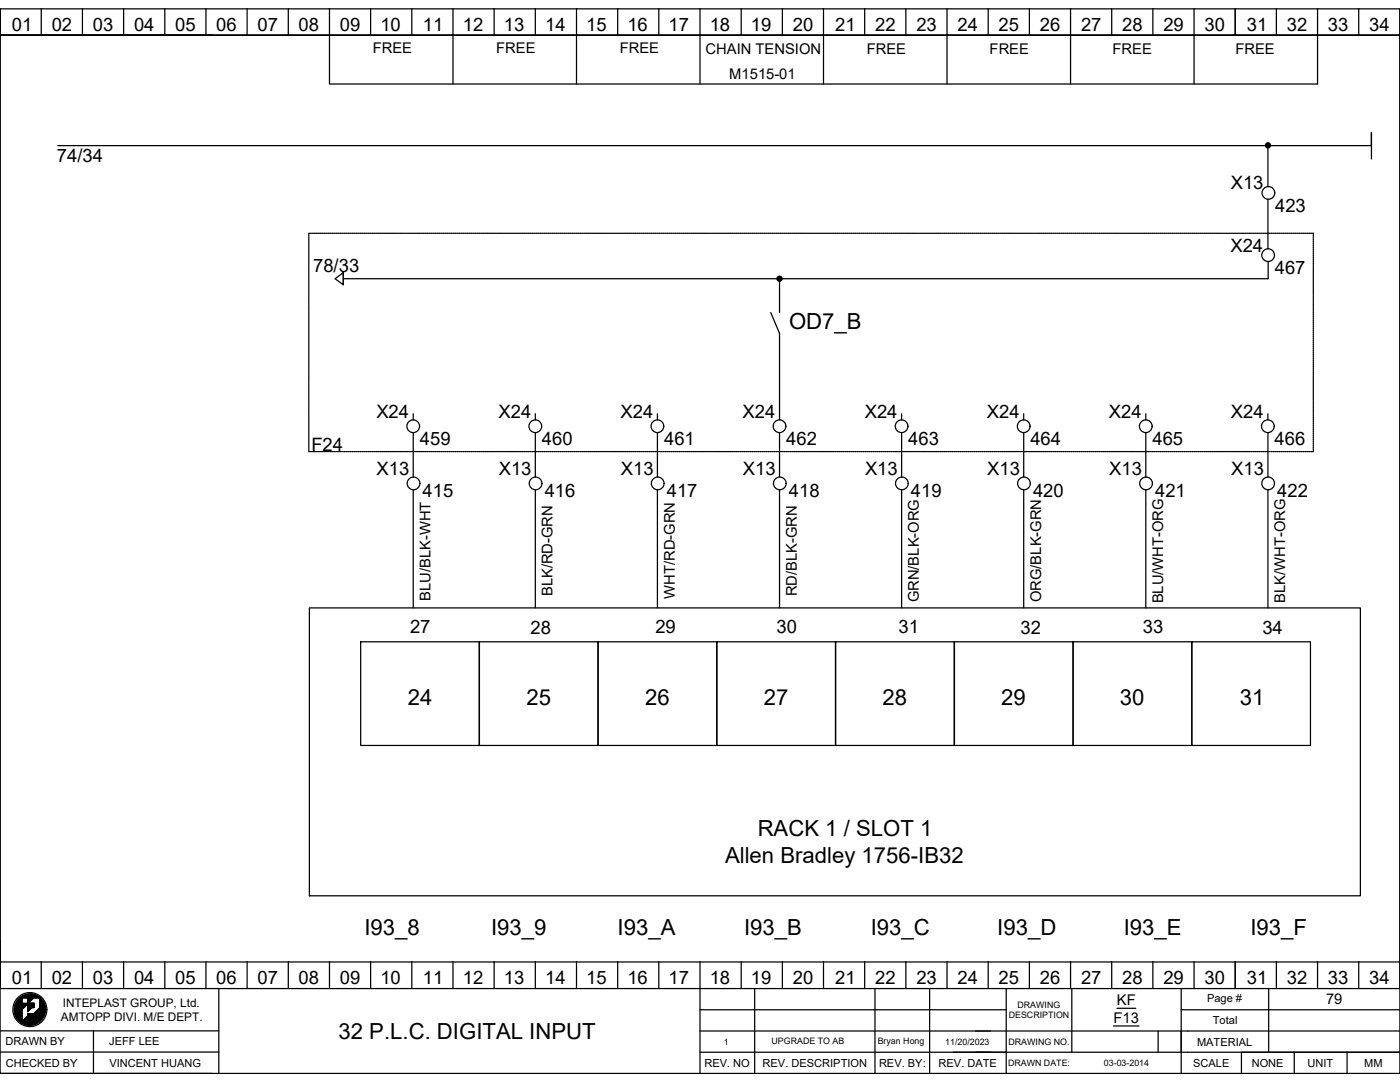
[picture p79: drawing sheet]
<svg xmlns="http://www.w3.org/2000/svg" width="279mm" height="216mm" viewBox="0 0 279 216" stroke-linecap="round" stroke-linejoin="round" font-family="sans-serif">
<defs><g id="words">
<g font-size="4.4">
<text x="157.5" y="65.6">OD7_B</text>
<text x="81.4" y="140.7">24</text>
<text x="105.1" y="140.7">25</text>
<text x="128.8" y="140.7">26</text>
<text x="152.4" y="140.7">27</text>
<text x="176.1" y="140.7">28</text>
<text x="199.8" y="140.7">29</text>
<text x="223.5" y="140.7">30</text>
<text x="247.4" y="140.7">31</text>
<text x="151.2" y="166.9">RACK 1 / SLOT 1</text>
<text x="144.7" y="172.2">Allen Bradley 1756-IB32</text>
<text x="72.7" y="186.5">I93_8</text>
<text x="98" y="186.5">I93_9</text>
<text x="123.3" y="186.5">I93_A</text>
<text x="148.5" y="186.5">I93_B</text>
<text x="173.8" y="186.5">I93_C</text>
<text x="199" y="186.5">I93_D</text>
<text x="224.3" y="186.5">I93_E</text>
<text x="249.5" y="186.5">I93_F</text>
<text x="67.6" y="207.3">32 P.L.C. DIGITAL INPUT</text>
</g>
<g font-size="3.7">
<text x="2.3" y="6.2">01</text>
<text x="10.3" y="6.2">02</text>
<text x="18.5" y="6.2">03</text>
<text x="26.7" y="6.2">04</text>
<text x="34.9" y="6.2">05</text>
<text x="43.2" y="6.2">06</text>
<text x="51.4" y="6.2">07</text>
<text x="59.6" y="6.2">08</text>
<text x="67.8" y="6.2">09</text>
<text x="75.9" y="6.2">10</text>
<text x="84.4" y="6.2">11</text>
<text x="92.4" y="6.2">12</text>
<text x="100.6" y="6.2">13</text>
<text x="108.8" y="6.2">14</text>
<text x="117" y="6.2">15</text>
<text x="125.2" y="6.2">16</text>
<text x="133.4" y="6.2">17</text>
<text x="141.6" y="6.2">18</text>
<text x="149.9" y="6.2">19</text>
<text x="158.2" y="6.2">20</text>
<text x="166.7" y="6.2">21</text>
<text x="174.7" y="6.2">22</text>
<text x="182.9" y="6.2">23</text>
<text x="191.1" y="6.2">24</text>
<text x="199.3" y="6.2">25</text>
<text x="207.5" y="6.2">26</text>
<text x="215.7" y="6.2">27</text>
<text x="224" y="6.2">28</text>
<text x="232.2" y="6.2">29</text>
<text x="240.4" y="6.2">30</text>
<text x="248.8" y="6.2">31</text>
<text x="256.8" y="6.2">32</text>
<text x="265" y="6.2">33</text>
<text x="273.2" y="6.2">34</text>
<text x="11.4" y="32.3">74/34</text>
<text x="245.6" y="37.8">X13</text>
<text x="254.5" y="42.3">423</text>
<text x="245.6" y="50.2">X24</text>
<text x="62.5" y="54.3">78/33</text>
<text x="254.4" y="54.7">467</text>
<text x="75.1" y="83.5">X24</text>
<text x="99.5" y="83.5">X24</text>
<text x="123.8" y="83.5">X24</text>
<text x="148.2" y="83.5">X24</text>
<text x="172.6" y="83.5">X24</text>
<text x="196.9" y="83.5">X24</text>
<text x="221.3" y="83.5">X24</text>
<text x="245.7" y="83.5">X24</text>
<text x="83.8" y="88.9">459</text>
<text x="108.2" y="88.9">460</text>
<text x="132.5" y="88.9">461</text>
<text x="156.9" y="88.9">462</text>
<text x="181.3" y="88.9">463</text>
<text x="205.6" y="88.9">464</text>
<text x="230" y="88.9">465</text>
<text x="254.4" y="88.9">466</text>
<text x="62.1" y="90">F24</text>
<text x="75.2" y="94.9">X13</text>
<text x="99.5" y="94.9">X13</text>
<text x="123.9" y="94.9">X13</text>
<text x="148.3" y="94.9">X13</text>
<text x="172.6" y="94.9">X13</text>
<text x="197" y="94.9">X13</text>
<text x="221.4" y="94.9">X13</text>
<text x="245.7" y="94.9">X13</text>
<text x="84.3" y="99.1">415</text>
<text x="108.7" y="99.1">416</text>
<text x="133.1" y="99.1">417</text>
<text x="157.4" y="99.1">418</text>
<text x="181.8" y="99.1">419</text>
<text x="206.2" y="99.1">420</text>
<text x="230.5" y="99.1">421</text>
<text x="254.9" y="99.1">422</text>
<text x="81.8" y="126.4">27</text>
<text x="105.9" y="126.4">28</text>
<text x="130.8" y="126.4">29</text>
<text x="155" y="126.4">30</text>
<text x="179.3" y="126.4">31</text>
<text x="203.7" y="126.4">32</text>
<text x="228.1" y="126.4">33</text>
<text x="251.9" y="126.5">34</text>
<text x="2.3" y="196.4">01</text>
<text x="10.3" y="196.4">02</text>
<text x="18.5" y="196.4">03</text>
<text x="26.7" y="196.4">04</text>
<text x="34.9" y="196.4">05</text>
<text x="43.2" y="196.4">06</text>
<text x="51.4" y="196.4">07</text>
<text x="59.6" y="196.4">08</text>
<text x="67.8" y="196.4">09</text>
<text x="75.9" y="196.4">10</text>
<text x="84.4" y="196.4">11</text>
<text x="92.4" y="196.4">12</text>
<text x="100.6" y="196.4">13</text>
<text x="108.8" y="196.4">14</text>
<text x="117" y="196.4">15</text>
<text x="125.2" y="196.4">16</text>
<text x="133.4" y="196.4">17</text>
<text x="141.6" y="196.4">18</text>
<text x="149.9" y="196.4">19</text>
<text x="158.2" y="196.4">20</text>
<text x="166.7" y="196.4">21</text>
<text x="174.7" y="196.4">22</text>
<text x="182.9" y="196.4">23</text>
<text x="191.1" y="196.4">24</text>
<text x="199.3" y="196.4">25</text>
<text x="207.5" y="196.4">26</text>
<text x="215.7" y="196.4">27</text>
<text x="224" y="196.4">28</text>
<text x="232.2" y="196.4">29</text>
<text x="240.4" y="196.4">30</text>
<text x="248.8" y="196.4">31</text>
<text x="256.8" y="196.4">32</text>
<text x="265" y="196.4">33</text>
<text x="273.2" y="196.4">34</text>
</g>
<g font-size="2.9">
<text x="74.4" y="10.7">FREE</text>
<text x="99" y="10.7">FREE</text>
<text x="123.7" y="10.7">FREE</text>
<text x="140.8" y="10.7">CHAIN TENSION</text>
<text x="173" y="10.8">FREE</text>
<text x="197.5" y="10.8">FREE</text>
<text x="222" y="10.8">FREE</text>
<text x="246.5" y="10.8">FREE</text>
<text x="145.5" y="15.8">M1515-01</text>
<text x="85.9" y="119.9" transform="rotate(-90 85.9 119.9)">BLU/BLK-WHT</text>
<text x="110.3" y="119" transform="rotate(-90 110.3 119)">BLK/RD-GRN</text>
<text x="134.7" y="119.5" transform="rotate(-90 134.7 119.5)">WHT/RD-GRN</text>
<text x="159" y="119" transform="rotate(-90 159 119)">RD/BLK-GRN</text>
<text x="183.4" y="120.2" transform="rotate(-90 183.4 120.2)">GRN/BLK-ORG</text>
<text x="207.8" y="120.2" transform="rotate(-90 207.8 120.2)">ORG/BLK-GRN</text>
<text x="232.1" y="120.4" transform="rotate(-90 232.1 120.4)">BLU/WHT-ORG</text>
<text x="256.5" y="120.3" transform="rotate(-90 256.5 120.3)">BLK/WHT-ORG</text>
<text x="222.9" y="200.6">KF</text>
<text x="264.6" y="200.4">79</text>
<text x="222.2" y="204.1">F13</text>
</g>
<g font-size="2.4">
<text x="12.2" y="203.7">AMTOPP DIVI. M/E DEPT.</text>
<text x="12.5" y="200.9">INTEPLAST GROUP, Ltd.</text>
</g>
<g font-size="2.2">
<text x="240.9" y="199.9">Page #</text>
<text x="1.1" y="208.6">DRAWN BY</text>
<text x="21.8" y="208.6">JEFF LEE</text>
<text x="238.9" y="208.6">MATERIAL</text>
<text x="242.1" y="204.4">Total</text>
<text x="1.1" y="212.8">CHECKED BY</text>
<text x="21.8" y="212.8">VINCENT HUANG</text>
<text x="140.6" y="212.9">REV. NO</text>
<text x="152.2" y="212.9">REV. DESCRIPTION</text>
<text x="175.4" y="212.9">REV. BY:</text>
<text x="187.3" y="212.9">REV. DATE</text>
<text x="238.1" y="212.9">SCALE</text>
<text x="249.8" y="212.9">NONE</text>
<text x="260.9" y="212.9">UNIT</text>
<text x="272.3" y="212.9">MM</text>
</g>
<g font-size="1.8">
<text x="201.3" y="203.2">DESCRIPTION</text>
<text x="203.1" y="201.1">DRAWING</text>
<text x="144.4" y="208.5">1</text>
<text x="154" y="208.4">UPGRADE TO AB</text>
<text x="175.2" y="208.3">Bryan Hong</text>
<text x="188.6" y="208.4">11/20/2023</text>
<text x="201.3" y="208.5">DRAWING NO.</text>
<text x="201.2" y="212.7">DRAWN DATE:</text>
<text x="220.3" y="212.7">03-03-2014</text>
</g>
</g></defs>
<g fill="none" stroke="#000" stroke-width=".25">
<path d="M0 1.8h279.4v212.4h-279.4zM0 7v-5.2v190.1v-4.2M8.2 1.7v5.3M16.5 1.7v5.3M24.7 1.7v5.3M32.9 1.7v5.3M41.1 1.7v5.3M42.4 7h-42.4h279.4M49.3 1.7v5.3M57.5 1.7v5.3M65.8 1.7v15.1h197.1v-15.1M74 1.7v5.3"/>
<path d="M82.2 1.7v5.3M90.4 1.7v15.1M98.6 1.7v5.3M106.8 1.7v5.3M115.1 1.7v15.1M123.3 1.7v5.3M131.5 1.7v5.3M139.7 1.7v15.1M147.9 1.7v5.3M156.1 1.7v5.3M164.3 1.7v15.1M172.6 1.7v5.3"/>
<path d="M180.8 1.7v5.3M189 1.7v15.1M197.2 1.7v5.3M205.4 1.7v5.3M213.7 1.7v15.1M221.9 1.7v5.3M230.1 1.7v5.3M238.3 1.7v15.1M246.5 1.7v5.3M254.7 1.7v5.3M271.2 1.7v5.3M279.4 1.8v195.5h-279.4v-5.4h279.4"/>
<path d="M11.5 29.1h262.2v-2.7v5.3M252.8 28.6l-.2 .2M253 29.1v8.1M253 39.8v9.8M253.1 28.5l-.5 .5M253.2 28.6l-.6 .6M253.3 28.6l-.6 .7M253.4 28.7l-.6 .7M253.5 29.2l-.2 .2M253.5 28.8l-.6 .7M253.5 29l-.5 .5M61.6 46.9v.2"/>
<path d="M61.6 47.2v.3M61.6 47.6v.3M61.6 48v.3M61.6 48.4v.3M61.6 48.8v.3M61.6 49.2v.3M61.6 49.6v.3M61.6 50v.3M61.6 50.4v.3M61.6 50.8v.3M61.6 51.2v.3M61.6 51.6v.3"/>
<path d="M61.6 52v.3M61.6 52.4v.3M61.6 52.8v.2M61.6 53.2v.2M61.6 53.6v.2M61.6 54v.2M61.6 54.4v.2M61.6 54.8v.2M61.6 55.2v.2M61.6 55.6v.2M61.6 55.9v.3M61.6 56.3v.3"/>
<path d="M61.6 56.7v.3M61.6 57.1v.3M61.6 57.5v.3M61.6 57.9v.3M61.6 58.3v.3M61.6 58.7v.3M61.6 59.1v.3M61.6 59.5v.3M61.6 59.9v.3M61.8 46.6h-.2v.1M61.9 46.6h.3M62.3 46.6h.3"/>
<path d="M62.7 46.6h.3M63.1 46.6h.3M63.5 46.6h.3M63.9 46.6h.3M64.3 46.6h.2M64.7 46.6h.2M65.1 46.6h.2M65.5 46.6h.2M65.9 46.6h.2M66.3 46.6h.2M66.7 46.6h.2M67.1 46.6h.2"/>
<path d="M67.4 46.6h.3M67.8 46.6h.3M68.2 46.6h.3M68.5 54.4v2.4l-1.6-1.2 1.6-1.2v2.4M68.6 46.6h.3M69 46.6h.3M69.4 46.6h.3M69.8 46.6h.3M70.2 46.6h.3M70.6 46.6h.3M71 46.6h.3M71.4 46.6h.3"/>
<path d="M71.8 46.6h.3M72.2 46.6h.3M72.6 46.6h.3M73 46.6h.2M73.4 46.6h.2M73.8 46.6h.2M74.2 46.6h.2M74.6 46.6h.2M75 46.6h.2M75.4 46.6h.2M75.8 46.6h.2M76.1 46.6h.3"/>
<path d="M76.5 46.6h.3M76.9 46.6h.3M77.3 46.6h.3M77.7 46.6h.3M78.1 46.6h.3M78.5 46.6h.3M78.9 46.6h.3M79.3 46.6h.3M79.7 46.6h.3M80.1 46.6h.3M80.5 46.6h.3M80.9 46.6h.3"/>
<path d="M81.3 46.6h.2M81.7 46.6h.2M82.1 46.6h.2M82.5 46.6h.2M82.9 46.6h.2M83.3 46.6h.2M83.7 46.6h.2M84 46.6h.3M84.4 46.6h.3M84.8 46.6h.3M85.2 46.6h.3M85.6 46.6h.3"/>
<path d="M86 46.6h.3M86.4 46.6h.3M86.8 46.6h.3M87.2 46.6h.3M87.6 46.6h.3M88 46.6h.3M88.4 46.6h.3M88.8 46.6h.3M89.2 46.6h.3M89.6 46.6h.2M90 46.6h.2M90.4 46.6h.2"/>
<path d="M90.8 46.6h.2M91.2 46.6h.2M91.6 46.6h.2M92 46.6h.2M92.4 46.6h.2M92.7 46.6h.3M93.1 46.6h.3M93.5 46.6h.3M93.9 46.6h.3M94.3 46.6h.3M94.7 46.6h.3M95.1 46.6h.3"/>
<path d="M95.5 46.6h.3M95.9 46.6h.3M96.3 46.6h.3M96.7 46.6h.3M97.1 46.6h.3M97.5 46.6h.3M97.9 46.6h.2M98.3 46.6h.2M98.7 46.6h.2M99.1 46.6h.2M99.5 46.6h.2M99.9 46.6h.2"/>
<path d="M100.3 46.6h.2M100.7 46.6h.2M101 46.6h.3M101.4 46.6h.3M101.8 46.6h.3M102.2 46.6h.3M102.6 46.6h.3M103 46.6h.3M103.4 46.6h.3M103.8 46.6h.3M104.2 46.6h.3M104.6 46.6h.3"/>
<path d="M105 46.6h.3M105.4 46.6h.3M105.8 46.6h.3M106.2 46.6h.3M106.6 46.6h.2M107 46.6h.2M107.4 46.6h.2M107.8 46.6h.2M108.2 46.6h.2M108.6 46.6h.2M109 46.6h.2M109.4 46.6h.2"/>
<path d="M109.7 46.6h.3M110.1 46.6h.3M110.5 46.6h.3M110.9 46.6h.3M111.3 46.6h.3M111.7 46.6h.3M112.1 46.6h.3M112.5 46.6h.3M112.9 46.6h.3M113.3 46.6h.3M113.7 46.6h.3M114.1 46.6h.3"/>
<path d="M114.5 46.6h.3M114.9 46.6h.2M115.3 46.6h.2M115.7 46.6h.2M116.1 46.6h.2M116.5 46.6h.2M116.9 46.6h.2M117.3 46.6h.2M117.7 46.6h.2M118 46.6h.3M118.4 46.6h.3M118.8 46.6h.3"/>
<path d="M119.2 46.6h.3M119.6 46.6h.3M120 46.6h.3M120.4 46.6h.3M120.8 46.6h.3M121.2 46.6h.3M121.6 46.6h.3M122 46.6h.3M122.4 46.6h.3M122.8 46.6h.3M123.2 46.6h.2M123.6 46.6h.2"/>
<path d="M124 46.6h.2M124.4 46.6h.2M124.8 46.6h.2M125.2 46.6h.2M125.6 46.6h.2M126 46.6h.2M126.3 46.6h.3M126.7 46.6h.3M127.1 46.6h.3M127.5 46.6h.3M127.9 46.6h.3M128.3 46.6h.3"/>
<path d="M128.7 46.6h.3M129.1 46.6h.3M129.5 46.6h.3M129.9 46.6h.3M130.3 46.6h.3M130.7 46.6h.3M131.1 46.6h.3M131.5 46.6h.3M131.9 46.6h.2M132.3 46.6h.2M132.7 46.6h.2M133.1 46.6h.2"/>
<path d="M133.5 46.6h.2M133.9 46.6h.2M134.3 46.6h.2M134.7 46.6h.2M135 46.6h.3M135.4 46.6h.3M135.8 46.6h.3M136.2 46.6h.3M136.6 46.6h.3M137 46.6h.3M137.4 46.6h.3M137.8 46.6h.3"/>
<path d="M138.2 46.6h.3M138.6 46.6h.3M139 46.6h.3M139.4 46.6h.3M139.8 46.6h.3M140.2 46.6h.3M140.6 46.6h.2M141 46.6h.2M141.4 46.6h.2M141.8 46.6h.2M142.2 46.6h.2M142.6 46.6h.2"/>
<path d="M143 46.6h.2M143.3 46.6h.3M143.7 46.6h.3M144.1 46.6h.3M144.5 46.6h.3M144.9 46.6h.3M145.3 46.6h.3M145.7 46.6h.3M146.1 46.6h.3M146.5 46.6h.3M146.9 46.6h.3M147.3 46.6h.3"/>
<path d="M147.7 46.6h.3M148.1 46.6h.3M148.5 46.6h.2M148.9 46.6h.2M149.3 46.6h.2M149.7 46.6h.2M150.1 46.6h.2M150.5 46.6h.2M150.9 46.6h.2M151.3 46.6h.2M151.6 46.6h.3M152 46.6h.3"/>
<path d="M152.4 46.6h.3M152.8 46.6h.3M153.2 46.6h.3M153.6 46.6h.3M154 46.6h.3M154.4 46.6h.3M154.8 46.6h.3M155.2 46.6h.3M155.4 55.2l-.3 .2M155.6 55.6v6.8M155.6 55.1l-.5 .5M155.6 46.6h.3"/>
<path d="M155.7 55.2l-.6 .6M155.9 55.2l-.7 .7M156 55.3l-.7 .7M156 46.6h.3M156 55.8l-.2 .2M156 55.4l-.6 .7M156.1 55.6l-.6 .5M156.4 46.6h.3M156.8 46.6h.3M157.2 46.6h.2M157.6 46.6h.2M158 46.6h.2"/>
<path d="M158.4 46.6h.2M158.8 46.6h.2M159.2 46.6h.2M159.6 46.6h.2M160 46.6h.2M160.3 46.6h.3M160.7 46.6h.3M161.1 46.6h.3M161.5 46.6h.3M161.9 46.6h.3M162.3 46.6h.3M162.7 46.6h.3"/>
<path d="M163.1 46.6h.3M163.5 46.6h.3M163.9 46.6h.3M164.3 46.6h.3M164.7 46.6h.3M165.1 46.6h.3M165.5 46.6h.3M165.9 46.6h.2M166.3 46.6h.2M166.7 46.6h.2M167.1 46.6h.2M167.5 46.6h.2"/>
<path d="M167.9 46.6h.2M168.3 46.6h.2M168.7 46.6h.2M169 46.6h.3M169.4 46.6h.3M169.8 46.6h.3M170.2 46.6h.3M170.6 46.6h.3M171 46.6h.3M171.4 46.6h.3M171.8 46.6h.3M172.2 46.6h.3"/>
<path d="M172.6 46.6h.3M173 46.6h.3M173.4 46.6h.3M173.8 46.6h.3M174.2 46.6h.2M174.6 46.6h.2M175 46.6h.2M175.4 46.6h.2M175.8 46.6h.2M176.2 46.6h.2M176.6 46.6h.2M177 46.6h.2"/>
<path d="M177.3 46.6h.3M177.7 46.6h.3M178.1 46.6h.3M178.5 46.6h.3M178.9 46.6h.3M179.3 46.6h.3M179.7 46.6h.3M180.1 46.6h.3M180.5 46.6h.3M180.9 46.6h.3M181.3 46.6h.3M181.7 46.6h.3"/>
<path d="M182.1 46.6h.3M182.5 46.6h.2M182.9 46.6h.2M183.3 46.6h.2M183.7 46.6h.2M184.1 46.6h.2M184.5 46.6h.2M184.9 46.6h.2M185.3 46.6h.2M185.6 46.6h.3M186 46.6h.3M186.4 46.6h.3"/>
<path d="M186.8 46.6h.3M187.2 46.6h.3M187.6 46.6h.3M188 46.6h.3M188.4 46.6h.3M188.8 46.6h.3M189.2 46.6h.3M189.6 46.6h.3M190 46.6h.3M190.4 46.6h.3M190.8 46.6h.3M191.2 46.6h.2"/>
<path d="M191.6 46.6h.2M192 46.6h.2M192.4 46.6h.2M192.8 46.6h.2M193.2 46.6h.2M193.6 46.6h.2M194 46.6h.2M194.3 46.6h.3M194.7 46.6h.3M195.1 46.6h.3M195.5 46.6h.3M195.9 46.6h.3"/>
<path d="M196.3 46.6h.3M196.7 46.6h.3M197.1 46.6h.3M197.5 46.6h.3M197.9 46.6h.3M198.3 46.6h.3M198.7 46.6h.3M199.1 46.6h.3M199.5 46.6h.2M199.9 46.6h.2M200.3 46.6h.2M200.7 46.6h.2"/>
<path d="M201.1 46.6h.2M201.5 46.6h.2M201.9 46.6h.2M202.3 46.6h.2M202.6 46.6h.3M203 46.6h.3M203.4 46.6h.3M203.8 46.6h.3M204.2 46.6h.3M204.6 46.6h.3M205 46.6h.3M205.4 46.6h.3"/>
<path d="M205.8 46.6h.3M206.2 46.6h.3M206.6 46.6h.3M207 46.6h.3M207.4 46.6h.3M207.8 46.6h.2M208.2 46.6h.2M208.6 46.6h.2M209 46.6h.2M209.4 46.6h.2M209.8 46.6h.2M210.2 46.6h.2"/>
<path d="M210.6 46.6h.2M210.9 46.6h.3M211.3 46.6h.3M211.7 46.6h.3M212.1 46.6h.3M212.5 46.6h.3M212.9 46.6h.3M213.3 46.6h.3M213.7 46.6h.3M214.1 46.6h.3M214.5 46.6h.3M214.9 46.6h.3"/>
<path d="M215.3 46.6h.3M215.7 46.6h.3M216.1 46.6h.2M216.5 46.6h.2M216.9 46.6h.2M217.3 46.6h.2M217.7 46.6h.2M218.1 46.6h.2M218.5 46.6h.2M218.9 46.6h.2M219.2 46.6h.3M219.6 46.6h.3"/>
<path d="M220 46.6h.3M220.4 46.6h.3M220.8 46.6h.3M221.2 46.6h.3M221.6 46.6h.3M222 46.6h.3M222.4 46.6h.3M222.8 46.6h.3M223.2 46.6h.3M223.6 46.6h.3M224 46.6h.3M224.4 46.6h.3"/>
<path d="M224.8 46.6h.2M225.2 46.6h.2M225.6 46.6h.2M226 46.6h.2M226.4 46.6h.2M226.8 46.6h.2M227.2 46.6h.2M227.6 46.6h.2M227.9 46.6h.3M228.3 46.6h.3M228.7 46.6h.3M229.1 46.6h.3"/>
<path d="M229.5 46.6h.3M229.9 46.6h.3M230.3 46.6h.3M230.7 46.6h.3M231.1 46.6h.3M231.5 46.6h.3M231.9 46.6h.3M232.3 46.6h.3M232.7 46.6h.3M233.1 46.6h.3M233.5 46.6h.2M233.9 46.6h.2"/>
<path d="M234.3 46.6h.2M234.7 46.6h.2M235.1 46.6h.2M235.5 46.6h.2M235.9 46.6h.2M236.3 46.6h.2M236.6 46.6h.3M237 46.6h.3M237.4 46.6h.3M237.8 46.6h.3M238.2 46.6h.3M238.6 46.6h.3"/>
<path d="M239 46.6h.3M239.4 46.6h.3M239.8 46.6h.3M240.2 46.6h.3M240.6 46.6h.3M241 46.6h.3M241.4 46.6h.3M241.8 46.6h.2M242.2 46.6h.2M242.6 46.6h.2M243 46.6h.2M243.4 46.6h.2"/>
<path d="M243.8 46.6h.2M244.2 46.6h.2M244.5 46.6h.3M244.9 46.6h.3M245.3 46.6h.3M245.7 46.6h.3M246.1 46.6h.3M246.5 46.6h.3M246.9 46.6h.3M247.3 46.6h.3M247.7 46.6h.3M248.1 46.6h.3"/>
<path d="M248.5 46.6h.3M248.9 46.6h.3M249.3 46.6h.3M249.7 46.6h.3M250.1 46.6h.2M250.5 46.6h.2M250.9 46.6h.2M251.3 46.6h.2M251.7 46.6h.2M252.1 46.6h.2M252.5 46.6h.2M252.9 46.6h.2"/>
<path d="M253.1 52.2v3.4h-184.6M253.2 46.6h.3M253.6 46.6h.3M254 46.6h.3M254.4 46.6h.3M254.8 46.6h.3M255.2 46.6h.3M255.6 46.6h.3M256 46.6h.3M256.4 46.6h.3M256.8 46.6h.3M257.2 46.6h.3"/>
<path d="M257.6 46.6h.3M258 46.6h.3M258.4 46.6h.3M258.8 46.6h.2M259.2 46.6h.2M259.6 46.6h.2M260 46.6h.2M260.4 46.6h.2M260.8 46.6h.2M261.2 46.6h.2M261.6 46.6h.2M261.9 46.6h.2v.1"/>
<path d="M262.1 46.9v.2M262.1 47.2v.3M262.1 47.6v.3M262.1 48v.3M262.1 48.4v.3M262.1 48.8v.3M262.1 49.2v.3M262.1 49.6v.3M262.1 50v.3M262.1 50.4v.3M262.1 50.8v.3M262.1 51.2v.3"/>
<path d="M262.1 51.6v.3M262.1 52v.3M262.1 52.4v.3M262.1 52.8v.2M262.1 53.2v.2M262.1 53.6v.2M262.1 54v.2M262.1 54.4v.2M262.1 54.8v.2M262.1 55.2v.2M262.1 55.6v.2M262.1 55.9v.3"/>
<path d="M262.1 56.3v.3M262.1 56.7v.3M262.1 57.1v.3M262.1 57.5v.3M262.1 57.9v.3M262.1 58.3v.3M262.1 58.7v.3M262.1 59.1v.3M262.1 59.5v.3M262.1 59.9v.3M61.6 60.3v.3M61.6 60.7v.3"/>
<path d="M61.6 61.1v.3M61.6 61.5v.2M61.6 61.9v.2M61.6 62.3v.2M61.6 62.7v.2M61.6 63.1v.2M61.6 63.5v.2M61.6 63.9v.2M61.6 64.2v.3M61.6 64.6v.3M61.6 65v.3M61.6 65.4v.3"/>
<path d="M61.6 65.8v.3M61.6 66.2v.3M61.6 66.6v.3M61.6 67v.3M61.6 67.4v.3M61.6 67.8v.3M61.6 68.2v.3M61.6 68.6v.3M61.6 69v.3M61.6 69.4v.2M61.6 69.8v.2M61.6 70.2v.2"/>
<path d="M61.6 70.6v.2M61.6 71v.2M61.6 71.4v.2M61.6 71.8v.2M61.6 72.2v.2M61.6 72.5v.3M61.6 72.9v.3M61.6 73.3v.3M61.6 73.7v.3M61.6 74.1v.3M61.6 74.5v.3M61.6 74.9v.3"/>
<path d="M61.6 75.3v.3M61.6 75.7v.3M61.6 76.1v.3M61.6 76.5v.3M61.6 76.9v.3M61.6 77.3v.3M61.6 77.7v.3M61.6 78.1v.2M61.6 78.5v.2M61.6 78.9v.2M61.6 79.3v.2M61.6 79.7v.2"/>
<path d="M153.8 62.4l1.8 4.1v17.3M262.1 60.3v.3M262.1 60.7v.3M262.1 61.1v.3M262.1 61.5v.2M262.1 61.9v.2M262.1 62.3v.2M262.1 62.7v.2M262.1 63.1v.2M262.1 63.5v.2M262.1 63.9v.2M262.1 64.2v.3"/>
<path d="M262.1 64.6v.3M262.1 65v.3M262.1 65.4v.3M262.1 65.8v.3M262.1 66.2v.3M262.1 66.6v.3M262.1 67v.3M262.1 67.4v.3M262.1 67.8v.3M262.1 68.2v.3M262.1 68.6v.3M262.1 69v.3"/>
<path d="M262.1 69.4v.2M262.1 69.8v.2M262.1 70.2v.2M262.1 70.6v.2M262.1 71v.2M262.1 71.4v.2M262.1 71.8v.2M262.1 72.2v.2M262.1 72.5v.3M262.1 72.9v.3M262.1 73.3v.3M262.1 73.7v.3"/>
<path d="M262.1 74.1v.3M262.1 74.5v.3M262.1 74.9v.3M262.1 75.3v.3M262.1 75.7v.3M262.1 76.1v.3M262.1 76.5v.3M262.1 76.9v.3M262.1 77.3v.3M262.1 77.7v.3M262.1 78.1v.2M262.1 78.5v.2"/>
<path d="M262.1 78.9v.2M262.1 79.3v.2M262.1 79.7v.2M61.6 89.9v.2h.2M61.6 80.1v.2M61.6 80.5v.2M61.6 80.9v.2M61.6 81.2v.3M61.6 81.6v.3M61.6 82v.3M61.6 82.4v.3M61.6 82.8v.3"/>
<path d="M61.6 83.2v.3M61.6 83.6v.3M61.6 84v.3M61.6 84.4v.3M61.6 84.8v.3M61.6 85.2v.3M61.6 85.6v.3M61.6 86v.3M61.6 86.4v.3M61.6 86.8v.2M61.6 87.2v.2M61.6 87.6v.2"/>
<path d="M61.6 88v.2M61.6 88.4v.2M61.6 88.8v.2M61.6 89.2v.2M61.6 89.6v.2M61.9 90.1h.3M62.3 90.1h.3M62.7 90.1h.3M63.1 90.1h.3M63.5 90.1h.3M63.9 90.1h.3M64.3 90.1h.2"/>
<path d="M64.7 90.1h.2M65.1 90.1h.2M65.5 90.1h.2M65.9 90.1h.2M66.3 90.1h.2M66.7 90.1h.2M67.1 90.1h.2M67.4 90.1h.3M67.8 90.1h.3M68.2 90.1h.3M68.6 90.1h.3M69 90.1h.3"/>
<path d="M69.4 90.1h.3M69.8 90.1h.3M70.2 90.1h.3M70.6 90.1h.3M71 90.1h.3M71.4 90.1h.3M71.8 90.1h.3M72.2 90.1h.3M72.6 90.1h.3M73 90.1h.2M73.4 90.1h.2M73.8 90.1h.2"/>
<path d="M74.2 90.1h.2M74.6 90.1h.2M75 90.1h.2M75.4 90.1h.2M75.8 90.1h.2M76.1 90.1h.3M76.5 90.1h.3M76.9 90.1h.3M77.3 90.1h.3M77.7 90.1h.3M78.1 90.1h.3M78.5 90.1h.3"/>
<path d="M78.9 90.1h.3M79.3 90.1h.3M79.7 90.1h.3M80.1 90.1h.3M80.5 90.1h.3M80.9 90.1h.3M81.3 90.1h.2M81.7 90.1h.2M82.1 90.1h.2M82.5 82.6v1.2M82.5 86.3v8.9M82.5 97.7v23.6"/>
<path d="M82.5 90.1h.2M82.9 90.1h.2M83.3 90.1h.2M83.7 90.1h.2M84 90.1h.3M84.4 90.1h.3M84.8 90.1h.3M85.2 90.1h.3M85.6 90.1h.3M86 90.1h.3M86.4 90.1h.3M86.8 90.1h.3"/>
<path d="M87.2 90.1h.3M87.6 90.1h.3M88 90.1h.3M88.4 90.1h.3M88.8 90.1h.3M89.2 90.1h.3M89.6 90.1h.2M90 90.1h.2M90.4 90.1h.2M90.8 90.1h.2M91.2 90.1h.2M91.6 90.1h.2"/>
<path d="M92 90.1h.2M92.4 90.1h.2M92.7 90.1h.3M93.1 90.1h.3M93.5 90.1h.3M93.9 90.1h.3M94.3 90.1h.3M94.7 90.1h.3M95.1 90.1h.3M95.5 90.1h.3M95.9 90.1h.3M96.3 90.1h.3"/>
<path d="M96.7 90.1h.3M97.1 90.1h.3M97.5 90.1h.3M97.9 90.1h.2M98.3 90.1h.2M98.7 90.1h.2M99.1 90.1h.2M99.5 90.1h.2M99.9 90.1h.2M100.3 90.1h.2M100.7 90.1h.2M101 90.1h.3"/>
<path d="M101.4 90.1h.3M101.8 90.1h.3M102.2 90.1h.3M102.6 90.1h.3M103 90.1h.3M103.4 90.1h.3M103.8 90.1h.3M104.2 90.1h.3M104.6 90.1h.3M105 90.1h.3M105.4 90.1h.3M105.8 90.1h.3"/>
<path d="M106.2 90.1h.3M106.6 90.1h.2M106.8 82.6v1.2M106.8 86.3v8.9M106.8 97.7v23.6M107 90.1h.2M107.4 90.1h.2M107.8 90.1h.2M108.2 90.1h.2M108.6 90.1h.2M109 90.1h.2M109.4 90.1h.2"/>
<path d="M109.7 90.1h.3M110.1 90.1h.3M110.5 90.1h.3M110.9 90.1h.3M111.3 90.1h.3M111.7 90.1h.3M112.1 90.1h.3M112.5 90.1h.3M112.9 90.1h.3M113.3 90.1h.3M113.7 90.1h.3M114.1 90.1h.3"/>
<path d="M114.5 90.1h.3M114.9 90.1h.2M115.3 90.1h.2M115.7 90.1h.2M116.1 90.1h.2M116.5 90.1h.2M116.9 90.1h.2M117.3 90.1h.2M117.7 90.1h.2M118 90.1h.3M118.4 90.1h.3M118.8 90.1h.3"/>
<path d="M119.2 90.1h.3M119.6 90.1h.3M120 90.1h.3M120.4 90.1h.3M120.8 90.1h.3M121.2 90.1h.3M121.6 90.1h.3M122 90.1h.3M122.4 90.1h.3M122.8 90.1h.3M123.2 90.1h.2M123.6 90.1h.2"/>
<path d="M124 90.1h.2M124.4 90.1h.2M124.8 90.1h.2M125.2 90.1h.2M125.6 90.1h.2M126 90.1h.2M126.3 90.1h.3M126.7 90.1h.3M127.1 90.1h.3M127.5 90.1h.3M127.9 90.1h.3M128.3 90.1h.3"/>
<path d="M128.7 90.1h.3M129.1 90.1h.3M129.5 90.1h.3M129.9 90.1h.3M130.3 90.1h.3M130.7 90.1h.3M131.1 90.1h.3M131.2 82.6v1.2M131.2 86.3v8.9M131.2 97.7v23.6M131.5 90.1h.3M131.9 90.1h.2"/>
<path d="M132.3 90.1h.2M132.7 90.1h.2M133.1 90.1h.2M133.5 90.1h.2M133.9 90.1h.2M134.3 90.1h.2M134.7 90.1h.2M135 90.1h.3M135.4 90.1h.3M135.8 90.1h.3M136.2 90.1h.3M136.6 90.1h.3"/>
<path d="M137 90.1h.3M137.4 90.1h.3M137.8 90.1h.3M138.2 90.1h.3M138.6 90.1h.3M139 90.1h.3M139.4 90.1h.3M139.8 90.1h.3M140.2 90.1h.3M140.6 90.1h.2M141 90.1h.2M141.4 90.1h.2"/>
<path d="M141.8 90.1h.2M142.2 90.1h.2M142.6 90.1h.2M143 90.1h.2M143.3 90.1h.3M143.7 90.1h.3M144.1 90.1h.3M144.5 90.1h.3M144.9 90.1h.3M145.3 90.1h.3M145.7 90.1h.3M146.1 90.1h.3"/>
<path d="M146.5 90.1h.3M146.9 90.1h.3M147.3 90.1h.3M147.7 90.1h.3M148.1 90.1h.3M148.5 90.1h.2M148.9 90.1h.2M149.3 90.1h.2M149.7 90.1h.2M150.1 90.1h.2M150.5 90.1h.2M150.9 90.1h.2"/>
<path d="M151.3 90.1h.2M151.6 90.1h.3M152 90.1h.3M152.4 90.1h.3M152.8 90.1h.3M153.2 90.1h.3M153.6 90.1h.3M154 90.1h.3M154.4 90.1h.3M154.8 90.1h.3M155.2 90.1h.3M155.6 86.3v8.9"/>
<path d="M155.6 97.7v23.6M155.6 90.1h.3M156 90.1h.3M156.4 90.1h.3M156.8 90.1h.3M157.2 90.1h.2M157.6 90.1h.2M158 90.1h.2M158.4 90.1h.2M158.8 90.1h.2M159.2 90.1h.2M159.6 90.1h.2"/>
<path d="M160 90.1h.2M160.3 90.1h.3M160.7 90.1h.3M161.1 90.1h.3M161.5 90.1h.3M161.9 90.1h.3M162.3 90.1h.3M162.7 90.1h.3M163.1 90.1h.3M163.5 90.1h.3M163.9 90.1h.3M164.3 90.1h.3"/>
<path d="M164.7 90.1h.3M165.1 90.1h.3M165.5 90.1h.3M165.9 90.1h.2M166.3 90.1h.2M166.7 90.1h.2M167.1 90.1h.2M167.5 90.1h.2M167.9 90.1h.2M168.3 90.1h.2M168.7 90.1h.2M169 90.1h.3"/>
<path d="M169.4 90.1h.3M169.8 90.1h.3M170.2 90.1h.3M170.6 90.1h.3M171 90.1h.3M171.4 90.1h.3M171.8 90.1h.3M172.2 90.1h.3M172.6 90.1h.3M173 90.1h.3M173.4 90.1h.3M173.8 90.1h.3"/>
<path d="M174.2 90.1h.2M174.6 90.1h.2M175 90.1h.2M175.4 90.1h.2M175.8 90.1h.2M176.2 90.1h.2M176.6 90.1h.2M177 90.1h.2M177.3 90.1h.3M177.7 90.1h.3M178.1 90.1h.3M178.5 90.1h.3"/>
<path d="M178.9 90.1h.3M179.3 90.1h.3M179.7 90.1h.3M179.9 82.6v1.2M179.9 86.3v8.9M179.9 97.7v23.6M180.1 90.1h.3M180.5 90.1h.3M180.9 90.1h.3M181.3 90.1h.3M181.7 90.1h.3M182.1 90.1h.3"/>
<path d="M182.5 90.1h.2M182.9 90.1h.2M183.3 90.1h.2M183.7 90.1h.2M184.1 90.1h.2M184.5 90.1h.2M184.9 90.1h.2M185.3 90.1h.2M185.6 90.1h.3M186 90.1h.3M186.4 90.1h.3M186.8 90.1h.3"/>
<path d="M187.2 90.1h.3M187.6 90.1h.3M188 90.1h.3M188.4 90.1h.3M188.8 90.1h.3M189.2 90.1h.3M189.6 90.1h.3M190 90.1h.3M190.4 90.1h.3M190.8 90.1h.3M191.2 90.1h.2M191.6 90.1h.2"/>
<path d="M192 90.1h.2M192.4 90.1h.2M192.8 90.1h.2M193.2 90.1h.2M193.6 90.1h.2M194 90.1h.2M194.3 90.1h.3M194.7 90.1h.3M195.1 90.1h.3M195.5 90.1h.3M195.9 90.1h.3M196.3 90.1h.3"/>
<path d="M196.7 90.1h.3M197.1 90.1h.3M197.5 90.1h.3M197.9 90.1h.3M198.3 90.1h.3M198.7 90.1h.3M199.1 90.1h.3M199.5 90.1h.2M199.9 90.1h.2M200.3 90.1h.2M200.7 90.1h.2M201.1 90.1h.2"/>
<path d="M201.5 90.1h.2M201.9 90.1h.2M202.3 90.1h.2M202.6 90.1h.3M203 90.1h.3M203.4 90.1h.3M203.8 90.1h.3M204.2 90.1h.3M204.3 82.6v1.2M204.3 86.3v8.9M204.3 97.7v23.6M204.6 90.1h.3"/>
<path d="M205 90.1h.3M205.4 90.1h.3M205.8 90.1h.3M206.2 90.1h.3M206.6 90.1h.3M207 90.1h.3M207.4 90.1h.3M207.8 90.1h.2M208.2 90.1h.2M208.6 90.1h.2M209 90.1h.2M209.4 90.1h.2"/>
<path d="M209.8 90.1h.2M210.2 90.1h.2M210.6 90.1h.2M210.9 90.1h.3M211.3 90.1h.3M211.7 90.1h.3M212.1 90.1h.3M212.5 90.1h.3M212.9 90.1h.3M213.3 90.1h.3M213.7 90.1h.3M214.1 90.1h.3"/>
<path d="M214.5 90.1h.3M214.9 90.1h.3M215.3 90.1h.3M215.7 90.1h.3M216.1 90.1h.2M216.5 90.1h.2M216.9 90.1h.2M217.3 90.1h.2M217.7 90.1h.2M218.1 90.1h.2M218.5 90.1h.2M218.9 90.1h.2"/>
<path d="M219.2 90.1h.3M219.6 90.1h.3M220 90.1h.3M220.4 90.1h.3M220.8 90.1h.3M221.2 90.1h.3M221.6 90.1h.3M222 90.1h.3M222.4 90.1h.3M222.8 90.1h.3M223.2 90.1h.3M223.6 90.1h.3"/>
<path d="M224 90.1h.3M224.4 90.1h.3M224.8 90.1h.2M225.2 90.1h.2M225.6 90.1h.2M226 90.1h.2M226.4 90.1h.2M226.8 90.1h.2M227.2 90.1h.2M227.6 90.1h.2M227.9 90.1h.3M228.3 90.1h.3"/>
<path d="M228.7 82.6v1.2M228.7 86.3v8.9M228.7 97.7v23.6M228.7 90.1h.3M229.1 90.1h.3M229.5 90.1h.3M229.9 90.1h.3M230.3 90.1h.3M230.7 90.1h.3M231.1 90.1h.3M231.5 90.1h.3M231.9 90.1h.3"/>
<path d="M232.3 90.1h.3M232.7 90.1h.3M233.1 90.1h.3M233.5 90.1h.2M233.9 90.1h.2M234.3 90.1h.2M234.7 90.1h.2M235.1 90.1h.2M235.5 90.1h.2M235.9 90.1h.2M236.3 90.1h.2M236.6 90.1h.3"/>
<path d="M237 90.1h.3M237.4 90.1h.3M237.8 90.1h.3M238.2 90.1h.3M238.6 90.1h.3M239 90.1h.3M239.4 90.1h.3M239.8 90.1h.3M240.2 90.1h.3M240.6 90.1h.3M241 90.1h.3M241.4 90.1h.3"/>
<path d="M241.8 90.1h.2M242.2 90.1h.2M242.6 90.1h.2M243 90.1h.2M243.4 90.1h.2M243.8 90.1h.2M244.2 90.1h.2M244.5 90.1h.3M244.9 90.1h.3M245.3 90.1h.3M245.7 90.1h.3M246.1 90.1h.3"/>
<path d="M246.5 90.1h.3M246.9 90.1h.3M247.3 90.1h.3M247.7 90.1h.3M248.1 90.1h.3M248.5 90.1h.3M248.9 90.1h.3M249.3 90.1h.3M249.7 90.1h.3M250.1 90.1h.2M250.5 90.1h.2M250.9 90.1h.2"/>
<path d="M251.3 90.1h.2M251.7 90.1h.2M252.1 90.1h.2M252.5 90.1h.2M252.9 90.1h.2M253 82.6v1.2M253 86.3v8.9M253 97.7v23.6M253.2 90.1h.3M253.6 90.1h.3M254 90.1h.3M254.4 90.1h.3"/>
<path d="M254.8 90.1h.3M255.2 90.1h.3M255.6 90.1h.3M256 90.1h.3M256.4 90.1h.3M256.8 90.1h.3M257.2 90.1h.3M257.6 90.1h.3M258 90.1h.3M258.4 90.1h.3M258.8 90.1h.2M259.2 90.1h.2"/>
<path d="M259.6 90.1h.2M260 90.1h.2M260.4 90.1h.2M260.8 90.1h.2M261.2 90.1h.2M261.6 90.1h.2M262.1 89.9v.2h-.2M262.1 80.1v.2M262.1 80.5v.2M262.1 80.9v.2M262.1 81.2v.3M262.1 81.6v.3"/>
<path d="M262.1 82v.3M262.1 82.4v.3M262.1 82.8v.3M262.1 83.2v.3M262.1 83.6v.3M262.1 84v.3M262.1 84.4v.3M262.1 84.8v.3M262.1 85.2v.3M262.1 85.6v.3M262.1 86v.3M262.1 86.4v.3"/>
<path d="M262.1 86.8v.2M262.1 87.2v.2M262.1 87.6v.2M262.1 88v.2M262.1 88.4v.2M262.1 88.8v.2M262.1 89.2v.2M262.1 89.6v.2M61.7 121.3h209.8v57.4h-209.8zM72 128.1h23.6v20.6h-23.6zM95.7 128.1h23.6v20.6h-23.6zM119.4 128.1h23.6v20.6h-23.6z"/>
<path d="M143.1 128.1h23.6v20.6h-23.6zM166.8 128.1h23.6v20.6h-23.6zM190.5 128.1h23.6v20.6h-23.6zM214.2 128.1h23.6v20.6h-23.6zM237.9 128.1h23.6v20.6h-23.6zM4 199.1l-.4 .4M4.2 198.9l-.8 .8M4.3 198.9h1.2v1.3h-1.2zM4.4 199.2l-1.4 1.4M4.4 199.2l-1.5 1.5M4.4 199.3l-1.5 1.5M4.4 199.4l-1.5 1.5"/>
<path d="M4.4 199.5l-1.5 1.5M4.4 199.5l-1.5 1.6M4.4 199.7l-1.5 1.5M4.4 199.7l-1.6 1.6M4.4 199.8l-1.6 1.6M4.4 199.9l-1.6 1.5M4.4 199.9l-1.6 1.6M4.4 198.7l-1.2 1.2M4.6 198.7l-1.4 1.4M4.7 198.6l-1.6 1.6M4.8 198.6l-1.7 1.7M4.9 198.5l-1.9 1.9"/>
<path d="M5 198.5l-2 2M5.1 198.5l-.6 .6M5.2 198.4l-.7 .7M5.3 198.4l-.7 .7M5.4 198.4l-.7 .7M5.5 198.4l-.8 .7M5.6 198.4l-.8 .7M5.6 198.4l-.7 .7M5.7 198.3l-.8 .8M5.8 198.3l-.8 .8M5.9 198.3l-.8 .8M6 198.3l-.8 .8"/>
<path d="M6.1 198.3l-.8 .8M6.2 198.3l-.8 .8M6.3 198.4l-.8 .7M6.3 198.4l-.7 .7M6.4 198.4l-.8 .8M6.5 198.4l-.9 .9M6.6 198.4l-1 1M6.6 198.4l-1 1.1M6.7 198.4l-1.1 1.1M6.7 198.4l-1.1 1.2M6.8 198.4l-1.2 1.3M6.8 198.5l-1.2 1.2"/>
<path d="M6.9 198.5l-1.3 1.3M6.9 198.5l-1.3 1.4M7 198.5l-1.4 1.4M7 198.5l-1.4 1.5M7.1 198.6l-1.5 1.5M7.1 199.1l.4-.3-.3 .3M7.2 198.6l-1.6 1.6M7.2 198.6l-4.1 4.1M7.3 198.6l-.5 .5M7.3 198.7l-.4 .4M7.4 198.7l-.5 .4M7.4 198.7l-.4 .4"/>
<path d="M7.5 198.7l-.4 .4M7.6 199.1l.2-.2-.2 .2M7.6 198.8l-.3 .3M7.6 198.8l-.2 .3M7.7 198.9l-.3 .2M7.7 198.9l-.2 .2M7.8 199l-.1 .1M7.9 199.4l.2-.2-.2 .2M7.9 199l-.2 .2M7.9 199.5l.3-.2-.3 .3M7.9 199l-.1 .2M8 199.1l-.2 .1"/>
<path d="M8 199.1l-.2 .2M8.1 199.2l-.2 .3M8.2 191.9v5.3M8.2 199.3l-.3 .4M8.3 199.4l-.4 .3M8.3 199.4l-.4 .4M8.3 199.4l-.4 .5M8.4 199.5l-.5 .4M8.4 199.5l-.5 .5M8.4 199.6l-.5 .5M8.5 199.6l-.6 .5M8.5 199.6l-.6 .6"/>
<path d="M8.5 199.7l-.6 .6M8.5 199.7l-.6 .7M8.6 199.8l-.7 .6M8.6 199.8l-.7 .7M8.6 199.8l-.7 .8M8.6 199.9l-.7 .7M8.7 199.9l-.8 .8M8.7 200l-.8 .8M16.5 191.9v5.3M24.7 191.9v5.3M32.9 191.9v5.3M41.1 191.9v5.3"/>
<path d="M43.7 197.2v17M49.3 191.9v5.3M57.5 191.9v5.3M65.8 191.9v5.3M74 191.9v5.3M82.2 191.9v5.3M90.4 191.9v5.3M98.6 191.9v5.3M106.8 191.9v5.3M115.1 191.9v5.3M123.3 191.9v5.3M131.5 191.9v5.3"/>
<path d="M139.7 191.9v22.3M147.9 191.9v5.3M150.6 197.3v16.9M156.1 191.9v5.3M164.3 191.9v5.3M172.6 191.9v5.3M174.6 197.3v16.9M180.8 191.9v5.3M185.5 197.3v16.9M189 191.9v5.3M197.2 191.9v5.3M200.8 197.3v12.7"/>
<path d="M205.4 191.9v5.3M213.7 191.9v5.3M213.9 197.3v12.7M221.9 191.9v5.3M230.1 191.9v5.3M235.7 197.3v16.9M238.3 191.9v5.3M246.5 191.9v5.3M253.2 197.3v12.7M254.7 191.9v5.3M262.9 191.9v5.3M271.2 191.9v5.3"/>
<path d="M0 209.9h43.7M0 205.7h43.7M0 214.2h42.4M4.3 201.5l2.5-2.6h.9l.3 .2 .1 1.9-1.3 1.3h-1.3v.4l-1.2 1.3zM4.4 201.5l-1.3 1.3M4.4 201.6l-1.2 1.2M4.4 201.9l-1.1 1.2M4.4 202.3l-1 1M4.4 202.9l-.7 .7M4.4 203.2l-.6 .5M4.4 200l-1.6 1.6M4.4 200.1l-1.6 1.5"/>
<path d="M4.4 200.1l-1.5 1.6M4.4 200.2l-1.5 1.6M4.4 200.3l-1.5 1.5M4.4 201.7l-1.2 1.2M4.4 201.8l-1.2 1.2M4.4 201.9l-1.1 1.1M4.4 202l-1.1 1.1M4.4 202.1l-1.1 1M4.4 202.1l-1 1.1M4.4 202.2l-1 1M4.4 202.4l-.9 .9M4.4 202.5l-.9 .9"/>
<path d="M4.4 202.6l-.8 .9M4.4 202.7l-.8 .8M4.4 202.8l-.8 .7M4.4 202.8l-.7 .8M4.4 203l-.7 .6M4.4 203l-.6 .7M4.4 203.1l-.6 .6M4.4 203.2l-.5 .6M4.4 203.3l-.5 .5M4.4 203.4l-.5 .4M4.4 203.4l-.4 .5M4.4 203.5l-.4 .4 .4-.3"/>
<path d="M4.4 203.6l-.3 .4M4.4 203.7l-.3 .3M4.4 203.8l-.2 .2M4.5 200.3l-1.6 1.6M4.6 200.3l-1.7 1.7M4.7 200.3l-1.8 1.8M4.8 200.3l-1.9 1.9M4.9 200.3l-2 1.9M4.9 200.3l-1.9 2M5 200.3l-2 2M5.1 200.3l-2.1 2.1M5.2 200.3l-2.2 2.2"/>
<path d="M5.3 200.3l-2.3 2.2M5.4 200.3l-2.3 2.3M5.5 200.3l-2.4 2.4M5.6 200.2l-.1 .1M5.6 202.2v.1M5.6 200.3h.1M5.7 202.2l-.1 .1M5.7 200.3l-.1 .1M5.7 202.2l-.1 .2M5.8 200.2l-.3 .2M5.8 200.3l-.2 .2M5.8 202.2l-.2 .3"/>
<path d="M5.8 200.2l-.3 .3M5.8 200.3l-.2 .3M5.9 202.2l-.3 .4M5.9 200.2l-.4 .4M5.9 200.3l-.3 .3M6 202.2l-.4 .4M6 200.2l-.5 .4M6 200.3l-.4 .4M6 202.2l-1.8 1.8 1.9-1.8M6 200.3l-.4 .5M6 200.2l-.5 .5M6.1 200.3l-.5 .5"/>
<path d="M6.1 200.2l-.6 .6M6.2 202.2l-1.9 1.9M6.2 200.3l-.6 .6M6.2 200.2l-.7 .7M6.2 200.3l-.6 .7M6.3 200.2l-.8 .7M6.3 202.2l-1.9 1.9M6.3 200.3l-.7 .7M6.4 200.2l-.9 .8M6.4 202.2l-2 2M6.4 201h.4M6.4 200.3l-.8 .8"/>
<path d="M6.4 200.2l-.9 .9M6.4 202.2l-1.9 2M6.5 200.3l-.9 .9M6.5 200.2l-1 1M6.5 202.2l-2 2M6.6 200.2l-1.1 1M6.6 202.2l-2 2 2-2M6.6 200.3l-1 1M6.6 200.2l-1.1 1.1M6.7 200.3l-1.1 1.1M6.7 202.2l-2 2.1M6.7 200.2l-1.2 1.2"/>
<path d="M6.7 200.4l-1.1 1.1M6.7 200.4l-1.1 1.2M6.7 200.5l-1.1 1.2M6.7 200.6l-1.1 1.1M6.7 200.6l-1.1 1.2M6.7 201l-.1 .1M6.7 201v.1M6.8 200.2l-1.3 1.2M6.8 200.2h-1.3v1.7l1.3-1.3M6.8 200.2v.8M6.8 200.3l-1.3 1.2M6.8 200.3l-1.3 1.3"/>
<path d="M6.8 200.4l-1.3 1.3M6.8 200.5l-1.3 1.3M6.8 200.6l-1.3 1.2M6.8 200.7l-.4 .4M6.8 200.8l-.3 .3M6.8 200.9l-.2 .2M6.8 200.9l-.1 .1M6.8 201h.1M8.5 203.3l-.7 .7M8.6 203.1l-1 1M8.7 202.9l-1.3 1.3M8.7 200.1l-.8 .8"/>
<path d="M8.8 200.1l-.9 .9M8.8 202.8l-1.5 1.5M8.8 200.2l-.9 .8M8.8 200.2l-4.1 4.1M8.8 200.3l-4 4M8.8 202.7l-1.6 1.6M8.9 200.3l-4.1 4M8.9 200.4l-4 4M8.9 202.5l-1.8 1.9M8.9 200.5l-3.9 3.9M8.9 202.4l-2 2M8.9 200.6l-3.8 3.8"/>
<path d="M8.9 202.3l-2.1 2.1M9 200.6l-3.9 3.9M9 200.7l-3.8 3.8M9 202.2l-2.3 2.3M9 200.8l-3.7 3.7M9 202.1l-2.4 2.4M9 200.9l-3.6 3.6M9 202l-2.5 2.5M9 200.9l-3.5 3.6M9 201l-3.5 3.5M9 201.9l-2.6 2.6M9 201.1l-3.4 3.4"/>
<path d="M9.1 201.8l-2.8 2.7M9.1 201.1l-3.5 3.5M9.1 201.7l-2.9 2.9M9.1 201.2l-3.4 3.4M9.1 201.3l-3.3 3.3M9.1 201.6l-3 3M9.1 201.4l-3.2 3.2M9.1 201.5l-3.1 3.1M18.7 205.7v8.5M139.7 210h139.7h-10.6v4.2M139.7 201.5h61.1M139.7 205.7h139.7"/>
<path d="M190.3 210h10.5v4.2M222.2 204.7h5.1M222.9 201.2h3.8M231.1 205.7v4.3M235.7 201.5h43.7M258.3 210h-10.5v4.2M268.8 210h-10.5v4.2"/>
<circle cx="253" cy="29" r=".49"/>
<circle cx="253.1" cy="38.5" r="1.27"/>
<circle cx="155.6" cy="55.6" r=".49"/>
<circle cx="253.1" cy="50.9" r="1.27"/>
<circle cx="82.5" cy="85.1" r="1.27"/>
<circle cx="82.5" cy="96.5" r="1.27"/>
<circle cx="106.8" cy="85.1" r="1.27"/>
<circle cx="106.9" cy="96.5" r="1.27"/>
<circle cx="131.2" cy="85.1" r="1.27"/>
<circle cx="131.3" cy="96.5" r="1.27"/>
<circle cx="155.6" cy="85.1" r="1.27"/>
<circle cx="155.6" cy="96.5" r="1.27"/>
<circle cx="179.9" cy="85.1" r="1.27"/>
<circle cx="180" cy="96.5" r="1.27"/>
<circle cx="204.3" cy="85.1" r="1.27"/>
<circle cx="204.4" cy="96.5" r="1.27"/>
<circle cx="228.7" cy="85.1" r="1.27"/>
<circle cx="228.7" cy="96.5" r="1.27"/>
<circle cx="253" cy="85.1" r="1.27"/>
<circle cx="253.1" cy="96.5" r="1.27"/>
<circle cx="6" cy="201.5" r="3.4"/>
</g>
<use href="#words"/>
</svg>
